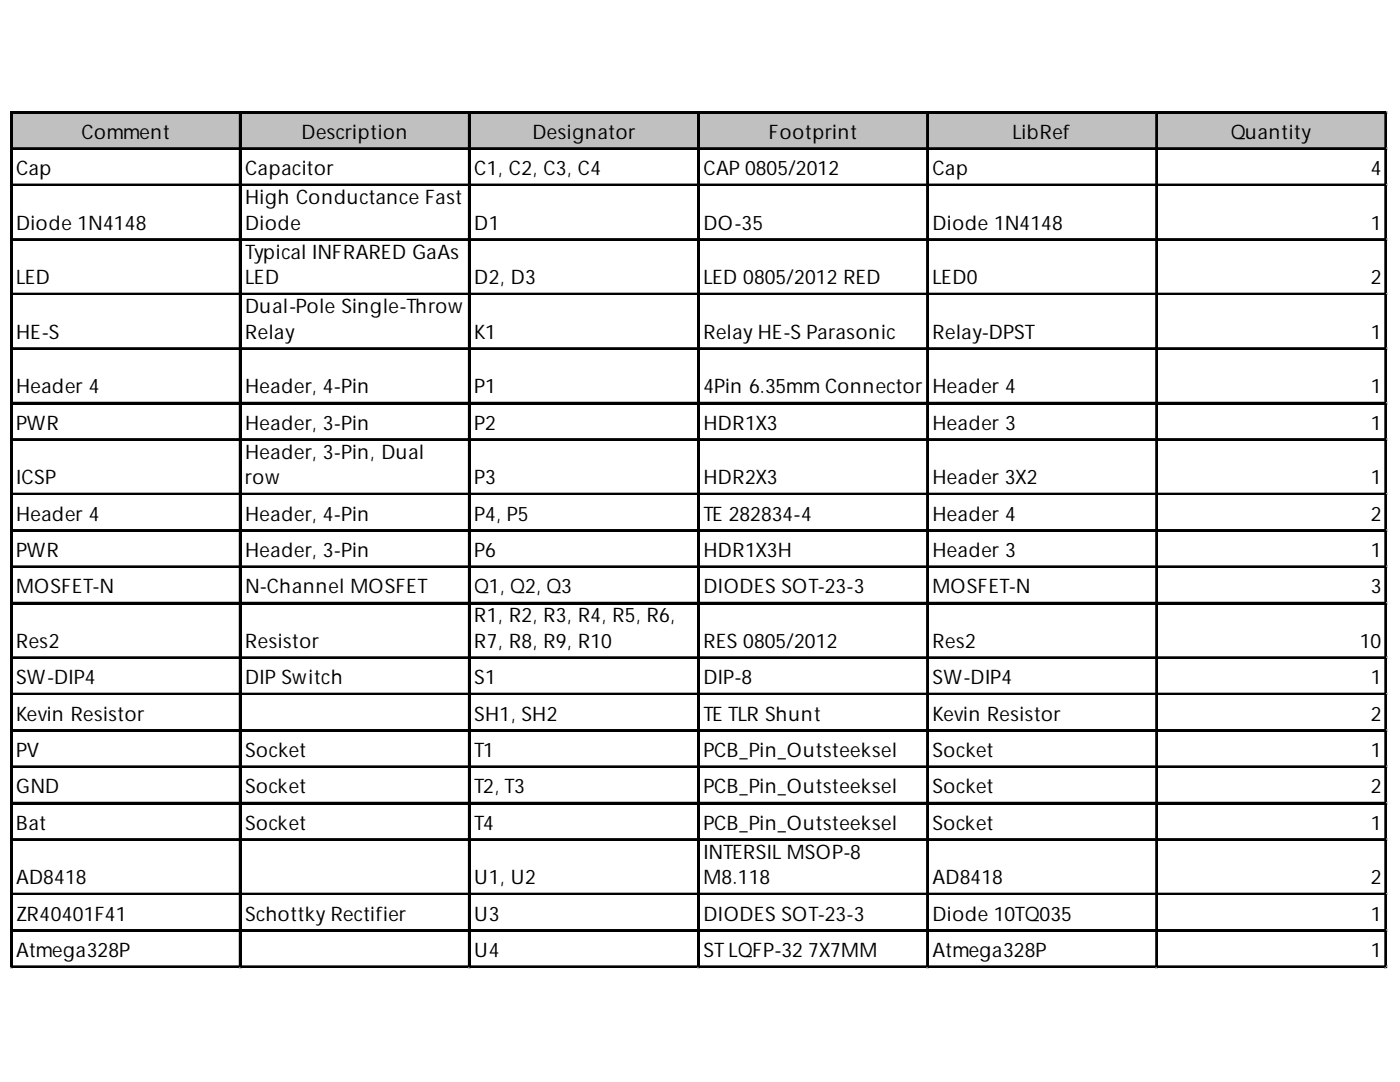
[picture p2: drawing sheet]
<svg xmlns="http://www.w3.org/2000/svg" width="279mm" height="216mm" viewBox="0 0 279 216" stroke-linecap="round" stroke-linejoin="round" font-family="sans-serif">
<defs><g id="words">
<g font-size="4">
<text x="16.3" y="27.7">Comment</text>
<text x="60.2" y="27.7">Description</text>
<text x="106.3" y="27.7">Designator</text>
<text x="153.4" y="27.7">Footprint</text>
<text x="202.1" y="27.7">LibRef</text>
<text x="245.6" y="27.7">Quantity</text>
<text x="3.2" y="35">Cap</text>
<text x="48.9" y="35">Capacitor</text>
<text x="94.6" y="35">C1, C2, C3, C4</text>
<text x="140.4" y="35">CAP 0805/2012</text>
<text x="186.1" y="35">Cap</text>
<text x="273.5" y="35">4</text>
<text x="48.9" y="40.8">High Conductance Fast</text>
<text x="3.2" y="45.8">Diode 1N4148</text>
<text x="48.9" y="45.8">Diode</text>
<text x="94.6" y="45.8">D1</text>
<text x="140.4" y="45.8">DO-35</text>
<text x="186.1" y="45.8">Diode 1N4148</text>
<text x="273.5" y="45.8">1</text>
<text x="48.9" y="51.6">Typical INFRARED GaAs</text>
<text x="3.2" y="56.7">LED</text>
<text x="48.9" y="56.7">LED</text>
<text x="94.6" y="56.7">D2, D3</text>
<text x="140.4" y="56.7">LED 0805/2012 RED</text>
<text x="186.1" y="56.7">LED0</text>
<text x="273.5" y="56.7">2</text>
<text x="48.9" y="62.5">Dual-Pole Single-Throw</text>
<text x="3.2" y="67.6">HE-S</text>
<text x="48.9" y="67.6">Relay</text>
<text x="94.6" y="67.6">K1</text>
<text x="140.4" y="67.6">Relay HE-S Parasonic</text>
<text x="186.1" y="67.6">Relay-DPST</text>
<text x="273.5" y="67.6">1</text>
<text x="3.2" y="78.5">Header 4</text>
<text x="48.9" y="78.5">Header, 4-Pin</text>
<text x="94.6" y="78.5">P1</text>
<text x="140.4" y="78.5">4Pin 6.35mm Connector</text>
<text x="186.1" y="78.5">Header 4</text>
<text x="273.5" y="78.5">1</text>
<text x="3.2" y="85.7">PWR</text>
<text x="48.9" y="85.7">Header, 3-Pin</text>
<text x="94.6" y="85.7">P2</text>
<text x="140.4" y="85.7">HDR1X3</text>
<text x="186.1" y="85.7">Header 3</text>
<text x="273.5" y="85.7">1</text>
<text x="48.9" y="91.5">Header, 3-Pin, Dual</text>
<text x="3.2" y="96.6">ICSP</text>
<text x="48.9" y="96.6">row</text>
<text x="94.6" y="96.6">P3</text>
<text x="140.4" y="96.6">HDR2X3</text>
<text x="186.1" y="96.6">Header 3X2</text>
<text x="273.5" y="96.6">1</text>
<text x="3.2" y="103.9">Header 4</text>
<text x="48.9" y="103.9">Header, 4-Pin</text>
<text x="94.6" y="103.9">P4, P5</text>
<text x="140.4" y="103.9">TE 282834-4</text>
<text x="186.1" y="103.9">Header 4</text>
<text x="273.5" y="103.9">2</text>
<text x="3.2" y="111.1">PWR</text>
<text x="48.9" y="111.1">Header, 3-Pin</text>
<text x="94.6" y="111.1">P6</text>
<text x="140.4" y="111.1">HDR1X3H</text>
<text x="186.1" y="111.1">Header 3</text>
<text x="273.5" y="111.1">1</text>
<text x="3.2" y="118.4">MOSFET-N</text>
<text x="48.9" y="118.4">N-Channel MOSFET</text>
<text x="94.6" y="118.4">Q1, Q2, Q3</text>
<text x="140.4" y="118.4">DIODES SOT-23-3</text>
<text x="186.1" y="118.4">MOSFET-N</text>
<text x="273.5" y="118.4">3</text>
<text x="94.6" y="124.2">R1, R2, R3, R4, R5, R6,</text>
<text x="3.2" y="129.3">Res2</text>
<text x="48.9" y="129.3">Resistor</text>
<text x="94.6" y="129.3">R7, R8, R9, R10</text>
<text x="140.4" y="129.3">RES 0805/2012</text>
<text x="186.1" y="129.3">Res2</text>
<text x="271.4" y="129.3">10</text>
<text x="3.2" y="136.5">SW-DIP4</text>
<text x="48.9" y="136.5">DIP Switch</text>
<text x="94.6" y="136.5">S1</text>
<text x="140.4" y="136.5">DIP-8</text>
<text x="186.1" y="136.5">SW-DIP4</text>
<text x="273.5" y="136.5">1</text>
<text x="3.2" y="143.8">Kevin Resistor</text>
<text x="94.6" y="143.8">SH1, SH2</text>
<text x="140.4" y="143.8">TE TLR Shunt</text>
<text x="186.1" y="143.8">Kevin Resistor</text>
<text x="273.5" y="143.8">2</text>
<text x="3.2" y="151">PV</text>
<text x="48.9" y="151">Socket</text>
<text x="94.6" y="151">T1</text>
<text x="140.4" y="151">PCB_Pin_Outsteeksel</text>
<text x="186.1" y="151">Socket</text>
<text x="273.5" y="151">1</text>
<text x="3.2" y="158.3">GND</text>
<text x="48.9" y="158.3">Socket</text>
<text x="94.6" y="158.3">T2, T3</text>
<text x="140.4" y="158.3">PCB_Pin_Outsteeksel</text>
<text x="186.1" y="158.3">Socket</text>
<text x="273.5" y="158.3">2</text>
<text x="3.2" y="165.6">Bat</text>
<text x="48.9" y="165.6">Socket</text>
<text x="94.6" y="165.6">T4</text>
<text x="140.4" y="165.6">PCB_Pin_Outsteeksel</text>
<text x="186.1" y="165.6">Socket</text>
<text x="273.5" y="165.6">1</text>
<text x="140.4" y="171.4">INTERSIL MSOP-8</text>
<text x="3.2" y="176.4">AD8418</text>
<text x="94.6" y="176.4">U1, U2</text>
<text x="140.4" y="176.4">M8.118</text>
<text x="186.1" y="176.4">AD8418</text>
<text x="273.5" y="176.4">2</text>
<text x="3.2" y="183.7">ZR40401F41</text>
<text x="48.9" y="183.7">Schottky Rectifier</text>
<text x="94.6" y="183.7">U3</text>
<text x="140.4" y="183.7">DIODES SOT-23-3</text>
<text x="186.1" y="183.7">Diode 10TQ035</text>
<text x="273.5" y="183.7">1</text>
<text x="3.2" y="191">Atmega328P</text>
<text x="94.6" y="191">U4</text>
<text x="140.4" y="191">ST LQFP-32 7X7MM</text>
<text x="186.1" y="191">Atmega328P</text>
<text x="273.5" y="191">1</text>
</g>
</g></defs>
<path d="M2.4 22.6h274.4v7.3h-274.4z" fill="#c0c0c0"/>
<g fill="none" stroke="#000" stroke-width=".36">
<path d="M2.1 22.3v170.9M2.3 22.3v170.9M2.5 22.3h274.3M2.5 22.5h274.3M2.5 29.6h274.3M2.5 29.7h274.3M2.5 36.8h274.3M2.5 37h274.3M47.8 22.7v170.5M48 22.7v170.5M93.6 22.7v170.5M93.7 22.7v170.5"/>
<path d="M139.3 22.7v170.5M139.5 22.7v170.5M185 22.7v170.5M185.2 22.7v170.5M230.7 22.7v170.5M230.9 22.7v170.5M276.5 22.7v170.5M276.6 22.7v170.5M2.5 47.7h274.3M2.5 47.9h274.3M2.5 58.6h274.3M2.5 58.8h274.3"/>
<path d="M2.5 69.5h274.3M2.5 69.6h274.3M2.5 80.3h274.3M2.5 80.5h274.3M2.5 87.6h274.3M2.5 87.8h274.3M2.5 98.5h274.3M2.5 98.7h274.3M2.5 105.7h274.3M2.5 105.9h274.3M2.5 113h274.3M2.5 113.2h274.3"/>
<path d="M2.5 120.3h274.3M2.5 120.4h274.3M2.5 131.1h274.3M2.5 131.3h274.3M2.5 138.4h274.3M2.5 138.6h274.3M2.5 145.7h274.3M2.5 145.8h274.3M2.5 152.9h274.3M2.5 153.1h274.3M2.5 160.2h274.3M2.5 160.3h274.3"/>
<path d="M2.5 167.4h274.3M2.5 167.6h274.3M2.5 178.3h274.3M2.5 178.5h274.3M2.5 185.6h274.3M2.5 185.7h274.3M2.5 192.8h274.3M2.5 193h274.3"/>
</g>
<path d="M2.1 193.2h.1" fill="none" stroke="#d4d4d4" stroke-width=".36"/>
<path d="M2.1 193.2h.4z" fill="#d4d4d4"/>
<path d="M47.8 193.2h.1" fill="none" stroke="#d4d4d4" stroke-width=".36"/>
<path d="M47.8 193.2h.4z" fill="#d4d4d4"/>
<path d="M93.6 193.2h.1" fill="none" stroke="#d4d4d4" stroke-width=".36"/>
<path d="M93.6 193.2h.3z" fill="#d4d4d4"/>
<path d="M139.3 193.2h.1" fill="none" stroke="#d4d4d4" stroke-width=".36"/>
<path d="M139.3 193.2h.3z" fill="#d4d4d4"/>
<path d="M185 193.2h.1" fill="none" stroke="#d4d4d4" stroke-width=".36"/>
<path d="M185 193.2h.4z" fill="#d4d4d4"/>
<path d="M230.7 193.2h.1" fill="none" stroke="#d4d4d4" stroke-width=".36"/>
<path d="M230.7 193.2h.4z" fill="#d4d4d4"/>
<path d="M276.5 193.2h.1" fill="none" stroke="#d4d4d4" stroke-width=".36"/>
<path d="M276.5 193.2h.3z" fill="#d4d4d4"/>
<path d="M276.8 22.3h.1" fill="none" stroke="#d4d4d4" stroke-width=".36"/>
<path d="M276.8 22.3l.1 .4z" fill="#d4d4d4"/>
<path d="M276.8 29.6h.1" fill="none" stroke="#d4d4d4" stroke-width=".36"/>
<path d="M276.8 29.6l.1 .3z" fill="#d4d4d4"/>
<path d="M276.8 36.8h.1" fill="none" stroke="#d4d4d4" stroke-width=".36"/>
<path d="M276.8 36.8l.1 .4z" fill="#d4d4d4"/>
<path d="M276.8 47.7h.1" fill="none" stroke="#d4d4d4" stroke-width=".36"/>
<path d="M276.8 47.7l.1 .4z" fill="#d4d4d4"/>
<path d="M276.8 58.6h.1" fill="none" stroke="#d4d4d4" stroke-width=".36"/>
<path d="M276.8 58.6l.1 .3z" fill="#d4d4d4"/>
<path d="M276.8 69.5h.1" fill="none" stroke="#d4d4d4" stroke-width=".36"/>
<path d="M276.8 69.5l.1 .3z" fill="#d4d4d4"/>
<path d="M276.8 80.3h.1" fill="none" stroke="#d4d4d4" stroke-width=".36"/>
<path d="M276.8 80.3l.1 .4z" fill="#d4d4d4"/>
<path d="M276.8 87.6h.1" fill="none" stroke="#d4d4d4" stroke-width=".36"/>
<path d="M276.8 87.6l.1 .4z" fill="#d4d4d4"/>
<path d="M276.8 98.5h.1" fill="none" stroke="#d4d4d4" stroke-width=".36"/>
<path d="M276.8 98.5l.1 .3z" fill="#d4d4d4"/>
<path d="M276.8 105.7h.1" fill="none" stroke="#d4d4d4" stroke-width=".36"/>
<path d="M276.8 105.7l.1 .4z" fill="#d4d4d4"/>
<path d="M276.8 113h.1" fill="none" stroke="#d4d4d4" stroke-width=".36"/>
<path d="M276.8 113l.1 .4z" fill="#d4d4d4"/>
<path d="M276.8 120.3h.1" fill="none" stroke="#d4d4d4" stroke-width=".36"/>
<path d="M276.8 120.3l.1 .3z" fill="#d4d4d4"/>
<path d="M276.8 131.1h.1" fill="none" stroke="#d4d4d4" stroke-width=".36"/>
<path d="M276.8 131.1l.1 .4z" fill="#d4d4d4"/>
<path d="M276.8 138.4h.1" fill="none" stroke="#d4d4d4" stroke-width=".36"/>
<path d="M276.8 138.4l.1 .4z" fill="#d4d4d4"/>
<path d="M276.8 145.7h.1" fill="none" stroke="#d4d4d4" stroke-width=".36"/>
<path d="M276.8 145.7l.1 .3z" fill="#d4d4d4"/>
<path d="M276.8 152.9h.1" fill="none" stroke="#d4d4d4" stroke-width=".36"/>
<path d="M276.8 152.9l.1 .4z" fill="#d4d4d4"/>
<path d="M276.8 160.2h.1" fill="none" stroke="#d4d4d4" stroke-width=".36"/>
<path d="M276.8 160.2l.1 .3z" fill="#d4d4d4"/>
<path d="M276.8 167.4h.1" fill="none" stroke="#d4d4d4" stroke-width=".36"/>
<path d="M276.8 167.4l.1 .4z" fill="#d4d4d4"/>
<path d="M276.8 178.3h.1" fill="none" stroke="#d4d4d4" stroke-width=".36"/>
<path d="M276.8 178.3l.1 .4z" fill="#d4d4d4"/>
<path d="M276.8 185.6h.1" fill="none" stroke="#d4d4d4" stroke-width=".36"/>
<path d="M276.8 185.6l.1 .3z" fill="#d4d4d4"/>
<path d="M276.8 192.8h.1" fill="none" stroke="#d4d4d4" stroke-width=".36"/>
<path d="M276.8 192.8l.1 .4z" fill="#d4d4d4"/>
<use href="#words"/>
</svg>
